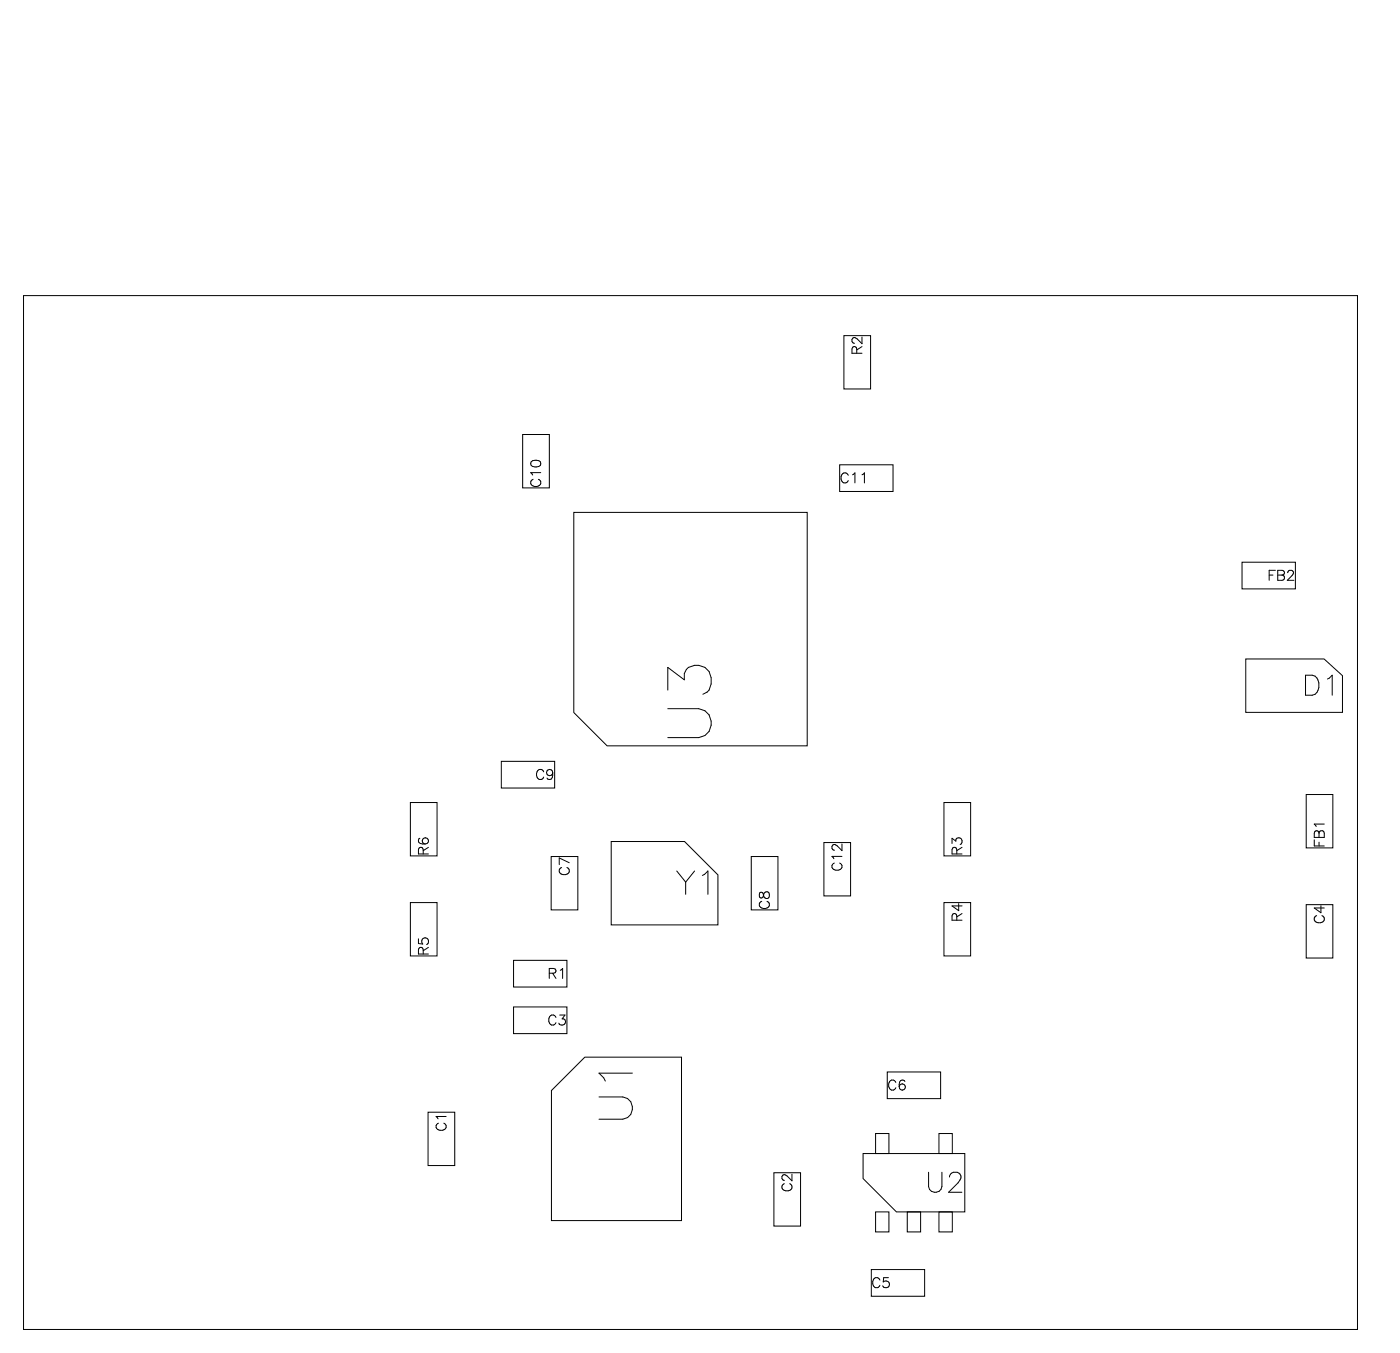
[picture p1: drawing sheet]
<svg xmlns="http://www.w3.org/2000/svg" width="42mm" height="41mm" viewBox="0 0 42 41" stroke-linecap="round" stroke-linejoin="round" font-family="sans-serif">
<g fill="none" stroke="#000" stroke-width=".03">
<path d="M.7 8.9h40v31h-40zM15.7 13h.8v1.6h-.8zM15.9 13.8a.15 .15 0 0 1 .2 0 .15 .15 0 0 1 .1 .2 .15 .15 0 0 1-.2 0 .15 .15 0 0 1-.1-.2zM16 14.4a.11 .11 0 0 0-.1 .1 .11 .11 0 0 0 .1 .1h.1a.11 .11 0 0 0 .1-.1 .11 .11 0 0 0-.1-.1M16.2 14.2h-.3h.1M17.2 15.4h7v7h-6l-1-1zM25.2 13.9h1.6v.8h-1.6zM25.3 10.1h.8v1.6h-.8zM25.4 14.3a.11 .11 0 0 0-.1-.1 .11 .11 0 0 0-.1 .1v.1a.11 .11 0 0 0 .1 .1 .11 .11 0 0 0 .1-.1M25.6 14.2v.3M25.6 10.4l-.1 .2h.3M25.6 10.1v.2"/>
<path d="M25.6 10.4h.1M25.6 10.3h.1M25.6 10.1h.1M25.6 10.4l.1 .2M25.8 10.4l-.1 .1M25.8 10.1v.2l-.2-.2M25.8 14.2h.1v.3M37.2 16.9h1.6v.8h-1.6zM37.4 19.8h2.3l.6 .5v1.1h-2.9zM38.1 17.2h.1M38.2 17.1h-.1v.3M38.3 17.2h.1"/>
<path d="M38.5 17.1h-.2v.3h.2l-.1-.2M38.5 17.1h.1M38.5 17.2h-.1M38.5 17.1v.1M38.5 17.2h.1M38.6 17.2h.1M38.6 17.1v.1M38.6 17.1h.2M38.6 17.1h.1M38.8 17.1h.1M38.8 17.1l-.2 .3h.2M12.3 24.1h.8v1.6h-.8z"/>
<path d="M12.3 27.1h.8v1.6h-.8zM12.5 28.1v.2h.2a.11 .11 0 0 1 0-.2 .11 .11 0 0 1 .1 .1 .11 .11 0 0 1 0 .1M12.6 25.1v.2h.1M12.7 25.6v-.2h-.1l-.1 .2h.3M12.7 28.6l-.1-.2-.1 .2h.3M12.7 25.1h.1M12.7 25.1v.1v.1M12.8 25.1v.1l-.1 .1M12.8 33.3h.8v1.6h-.8zM12.8 25.4l-.1 .1M12.8 28.4l-.1 .1M13.1 33.7a.11 .11 0 0 0 0 .1 .11 .11 0 0 0 .1 .1h.1a.11 .11 0 0 0 .1-.1 .11 .11 0 0 0-.1-.1"/>
<path d="M13.4 33.5h-.3M15 22.8h1.6v.8h-1.6zM15.4 28.8h1.6v.8h-1.6zM15.4 30.2h1.6v.8h-1.6zM16.1 23.1a.14 .14 0 0 0 0 .2 .14 .14 0 0 0 .2 .1v-.1M16.1 23.1h.2M16.1 23.1h.1M16.3 23.1h.1M16.4 23.2l.1 .1 .1-.1M16.4 23.2l.1-.1 .1 .1M16.4 23.2h.1M16.5 25.7h.8v1.6h-.8z"/>
<path d="M16.6 29.2l.1 .1M16.6 23.2l-.1 .2-.1-.1M16.6 29.2h-.1M16.7 29.2l-.1-.1-.1-.1v.3M16.7 29.2h-.1M16.7 30.5a.11 .11 0 0 0-.2-.1 .11 .11 0 0 0 0 .2 .11 .11 0 0 0 0 .1 .11 .11 0 0 0 .2 0M16.8 30.7h.1M16.8 30.4h.1v.2a.1 .1 0 0 1 0 .1 .1 .1 0 0 1-.1 0M16.8 29.1l.1-.1v.3M16.8 26a.11 .11 0 0 0 0 .1 .11 .11 0 0 0 .1 .1h.1a.11 .11 0 0 0 .1-.1 .11 .11 0 0 0-.1-.1M17.1 25.9l-.3-.2v.2M17.5 31.7h2.9v4.9h-3.9v-3.9z"/>
<path d="M18 32.9h.7a.34 .34 0 0 1 .3 .3 .34 .34 0 0 1-.3 .4h-.7M18.3 25.2h2.2l1 1v1.5h-3.2zM19 32.2h-1l.2 .2M20 21.2h1a.44 .44 0 0 1 .3 .5 .44 .44 0 0 1-.3 .4h-1M20 20.7v-.7l.5 .4a.44 .44 0 0 1 .6-.4 .44 .44 0 0 1 .2 .7l-.2 .1M20.3 26.1l.3 .3M20.6 26.4v.4M20.8 26.1l-.2 .3M21.1 26.2l.1-.1v.7M22.5 25.7h.8v1.6h-.8zM22.8 26.8v.1l.1-.1h.1l.1 .1h-.1zM22.8 27a.11 .11 0 0 0 0 .2 .11 .11 0 0 0 .1 0h.1a.11 .11 0 0 0 .1 0 .11 .11 0 0 0-.1-.2"/>
<path d="M23.2 35.2h.8v1.6h-.8zM23.5 35.5l-.1 .1M23.5 35.2v.2M23.5 35.4h.1M23.5 35.2h.1M23.5 35.5h.1M23.7 35.5a.11 .11 0 0 1 0 .1 .11 .11 0 0 1-.1 .1h-.1l-.1-.1M23.7 35.2v.2l-.2-.2M24.7 25.3h.8v1.6h-.8zM25 25.3h.1M25 25.3v.2M25 25.5h.1"/>
<path d="M25 25.9a.11 .11 0 0 0-.1 .1 .11 .11 0 0 0 .2 .1 .11 .11 0 0 0 .1-.1 .11 .11 0 0 0 0-.1M25.2 25.3v.2l-.2-.2M25.2 25.7h-.3h.1M25.9 34.6h3v1.7h-2l-1-1zM26.1 38.1h1.6v.8h-1.6zM26.3 36.3h.4v.6h-.4zM26.3 34h.4v.6h-.4zM26.4 38.4a.11 .11 0 0 0-.1-.1 .11 .11 0 0 0-.1 .1v.1a.11 .11 0 0 0 .1 .1 .11 .11 0 0 0 .1-.1M26.5 38.4a.11 .11 0 0 1 .2 0 .11 .11 0 0 1-.1 .2 .11 .11 0 0 1-.1 0M26.5 38.4h.1M26.6 32.1h1.6v.8h-1.6zM26.6 38.3h-.1v.1"/>
<path d="M26.9 32.5a.11 .11 0 0 0-.2-.1 .11 .11 0 0 0-.1 .1v.1a.11 .11 0 0 0 .1 .1 .11 .11 0 0 0 .2-.1M27 32.6v.1M27 32.7h.1M27 32.5h.1M27 32.5v.1M27.1 32.5v.1v.1M27.1 32.4h-.1v.2M27.2 36.3h.4v.6h-.4zM27.8 35.1v.5l.2 .1h.2v-.6M28.2 36.3h.4v.6h-.4zM28.2 34h.4v.6h-.4zM28.3 27.1h.8v1.6h-.8z"/>
<path d="M28.3 24.1h.8v1.6h-.8zM28.5 35.3l.1-.2 .2 .2-.4 .4h.4M28.6 27.4l-.1 .2h.3M28.6 25.4l-.1 .2h.3M28.6 27.4h.1M28.6 25.4h.1M28.6 27.4l.1 .2M28.6 25.4l.1 .2M28.7 25.1v.1l-.2-.1v.2M28.7 25.1a.11 .11 0 0 1 .1 .1 .11 .11 0 0 1 0 .1M28.7 25.1h.1M28.7 27.1v.2l-.2-.1h.3"/>
<path d="M28.8 27.4l-.1 .1M28.8 25.4l-.1 .1M39.1 20.2h.2a.32 .32 0 0 1 .3 .3 .32 .32 0 0 1-.3 .3h-.2zM39.2 27.1h.8v1.6h-.8zM39.2 23.8h.8v1.6h-.8zM39.4 25.2v.2h.3M39.5 27.5a.11 .11 0 0 0-.1 .1 .11 .11 0 0 0 .1 .1h.1a.11 .11 0 0 0 .1-.1 .11 .11 0 0 0-.1-.1M39.6 25v.1M39.6 25.3v.1M39.6 24.9v.1M39.6 24.9h.1M39.6 27.2v.2l-.2-.2h.3"/>
<path d="M39.7 24.9h.1M39.7 24.9v.2h-.3v-.2l.2 .1M39.7 24.7h-.3l.1 .1M39.8 20.4l.1-.2v.6"/>
</g>
</svg>
